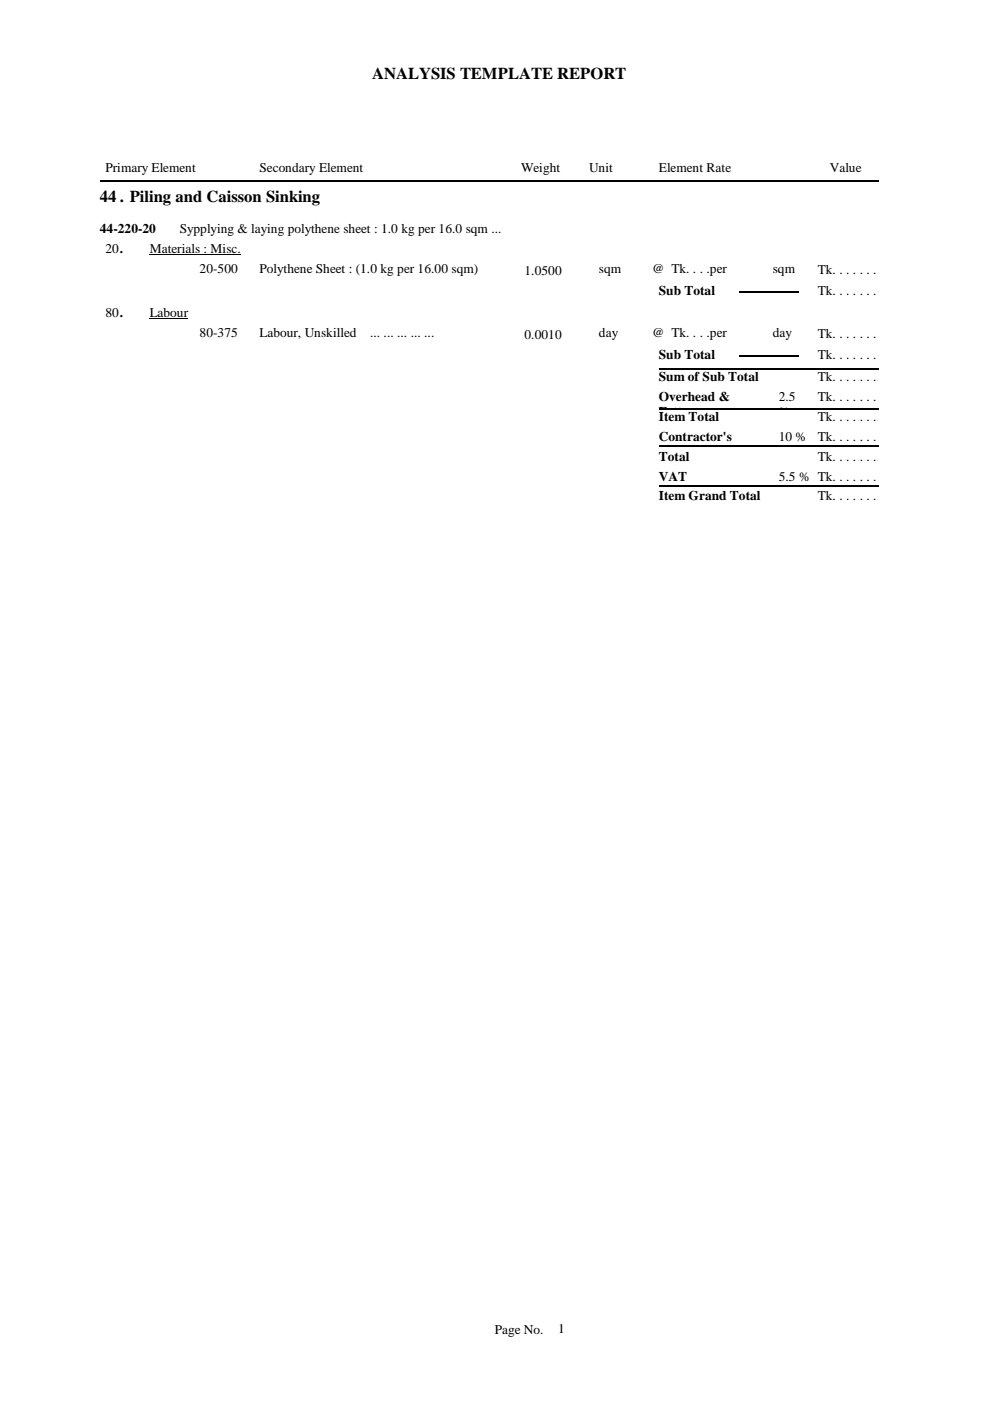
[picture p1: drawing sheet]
<svg xmlns="http://www.w3.org/2000/svg" width="210mm" height="297mm" viewBox="0 0 210 297" stroke-linecap="round" stroke-linejoin="round" font-family="sans-serif">
<defs><g id="words">
<g font-size="3.5">
<text x="78.9" y="16.7">ANALYSIS TEMPLATE REPORT</text>
<text x="21.2" y="42.8">44 . Piling and Caisson Sinking</text>
</g>
<g font-size="2.8">
<text x="22.4" y="36.6">Primary Element</text>
<text x="55" y="36.6">Secondary Element</text>
<text x="110.5" y="36.6">Weight</text>
<text x="124.9" y="36.6">Unit</text>
<text x="139.7" y="36.6">Element Rate</text>
<text x="175.9" y="36.6">Value</text>
<text x="21.2" y="49.5">44-220-20</text>
<text x="22.4" y="53.6">20.</text>
<text x="31.7" y="53.6">Materials : Misc.</text>
<text x="38.1" y="49.5">Sypplying &amp; laying polythene sheet : 1.0 kg per 16.0 sqm ...</text>
<text x="42.3" y="57.9">20-500</text>
<text x="55" y="57.9">Polythene Sheet : (1.0 kg per 16.00 sqm)</text>
<text x="111.2" y="58.4">1.0500</text>
<text x="127" y="57.9">sqm</text>
<text x="138.3" y="57.9">@ Tk. . . .per</text>
<text x="163.8" y="57.9">sqm</text>
<text x="173.4" y="58.1">Tk. . . . . . .</text>
<text x="139.7" y="62.5">Sub Total</text>
<text x="173.4" y="62.5">Tk. . . . . . .</text>
<text x="22.4" y="67.2">80.</text>
<text x="31.7" y="67.2">Labour</text>
<text x="42.3" y="71.4">80-375</text>
<text x="55" y="71.4">Labour, Unskilled</text>
<text x="78.5" y="71.4">... ... ... ... ...</text>
<text x="111.2" y="71.9">0.0010</text>
<text x="127" y="71.4">day</text>
<text x="138.3" y="71.4">@ Tk. . . .per</text>
<text x="163.8" y="71.4">day</text>
<text x="173.4" y="71.7">Tk. . . . . . .</text>
<text x="139.7" y="76.1">Sub Total</text>
<text x="173.4" y="76.1">Tk. . . . . . .</text>
<text x="139.7" y="80.7">Sum of Sub Total</text>
<text x="173.4" y="80.7">Tk. . . . . . .</text>
<text x="139.7" y="84.9">Overhead &amp;</text>
<text x="139.7" y="88.3">Estt.</text>
<text x="139.7" y="89.2">Item Total</text>
<text x="165.1" y="84.9">2.5</text>
<text x="165.1" y="88.3">%</text>
<text x="173.4" y="84.9">Tk. . . . . . .</text>
<text x="173.4" y="89.2">Tk. . . . . . .</text>
<text x="139.7" y="93.4">Contractor's</text>
<text x="165.1" y="93.4">10 %</text>
<text x="173.4" y="93.4">Tk. . . . . . .</text>
<text x="139.7" y="96.8">Profit</text>
<text x="139.7" y="97.6">Total</text>
<text x="139.7" y="101.9">VAT</text>
<text x="165.1" y="101.9">5.5 % Tk. . . . . . .</text>
<text x="173.4" y="97.6">Tk. . . . . . .</text>
<text x="139.7" y="106.1">Item Grand Total</text>
<text x="173.4" y="106.1">Tk. . . . . . .</text>
<text x="104.9" y="282.7">Page No.</text>
<text x="118.3" y="282.6">1</text>
</g>
</g></defs>
<path d="M21.2 38.3h165.1M139.7 78.2h46.6M156.6 75.4h12.7M156.6 61.9h12.7M139.7 94.6h46.6M139.7 86.7h46.6M139.7 103.1h46.6" fill="none" stroke="#000" stroke-width=".34"/>
<path d="M31.7 54h19.4M31.7 67.5h8.2" fill="none" stroke="#000" stroke-width=".21"/>
<use href="#words"/>
</svg>
